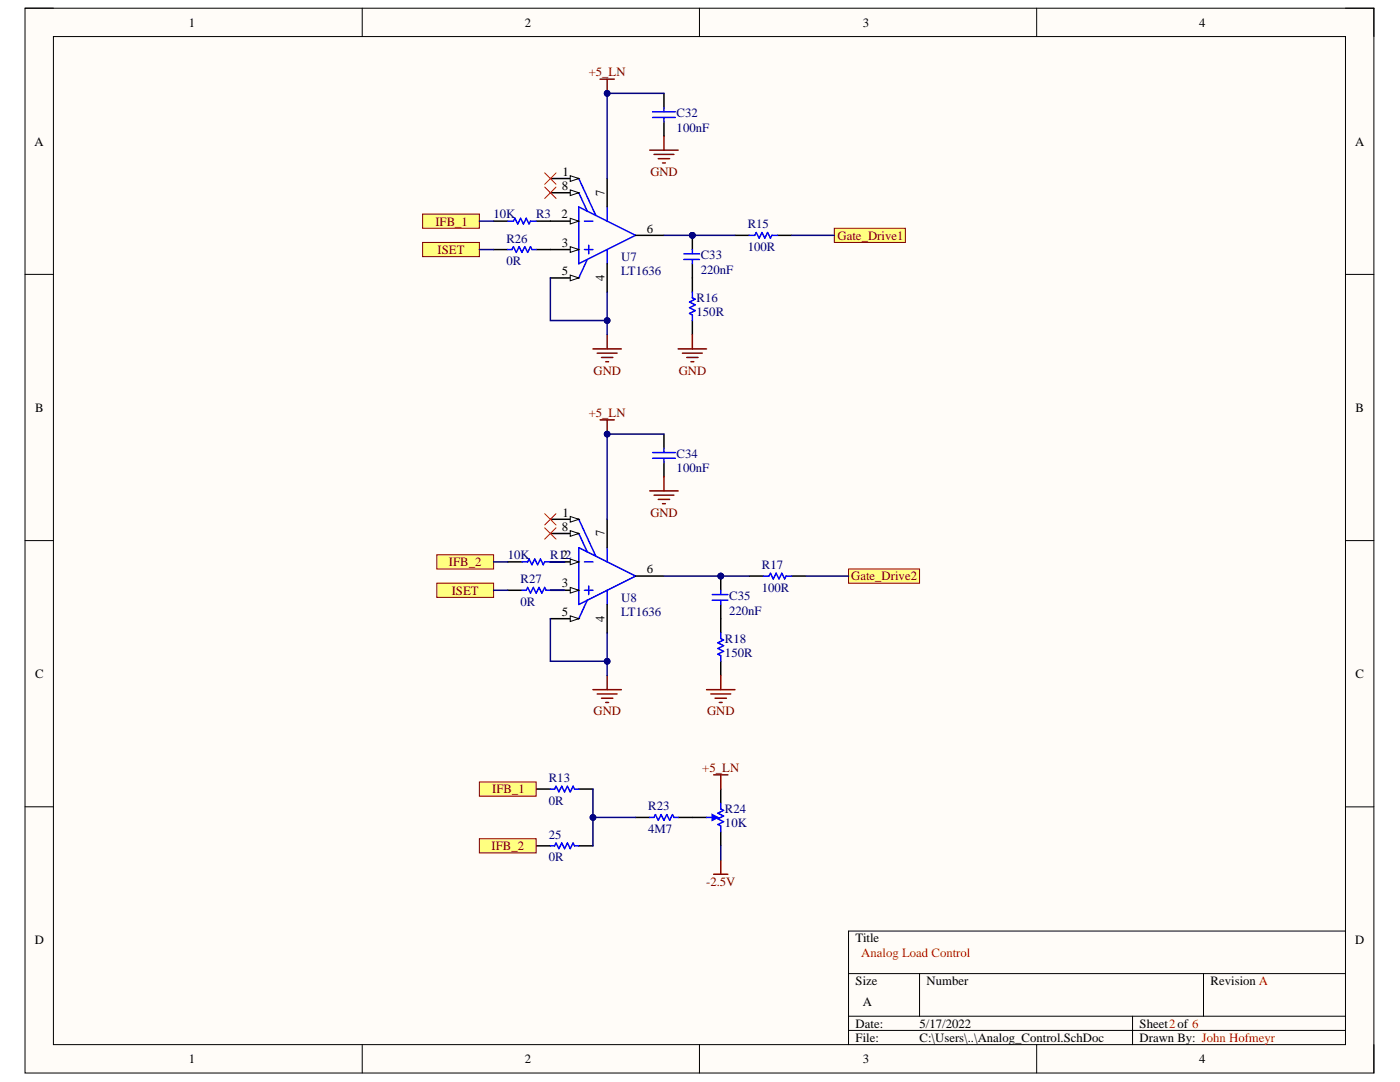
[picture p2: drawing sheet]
<svg xmlns="http://www.w3.org/2000/svg" width="279mm" height="216mm" viewBox="0 0 279 216" stroke-linecap="round" stroke-linejoin="round" font-family="sans-serif">
<defs><g id="words">
<g font-size="2.5">
<text x="37.7" y="5.3">1</text>
<text x="104.8" y="5.3">2</text>
<text x="172.2" y="5.3">3</text>
<text x="239.3" y="5.3">4</text>
<text x="6.9" y="29.1">A</text>
<text x="270.4" y="29.1">A</text>
<text x="112.3" y="35.1">1</text>
<text x="112.1" y="37.9">8</text>
<text x="120.6" y="39" transform="rotate(-90 120.6 39)">7</text>
<text x="112.1" y="43.6">2</text>
<text x="129.1" y="46.4">6</text>
<text x="112.2" y="49.2">3</text>
<text x="112.1" y="54.9">5</text>
<text x="120.6" y="56.1" transform="rotate(-90 120.6 56.1)">4</text>
<text x="7" y="82.2">B</text>
<text x="270.6" y="82.2">B</text>
<text x="112.1" y="105.9">8</text>
<text x="112.3" y="103.1">1</text>
<text x="120.6" y="107" transform="rotate(-90 120.6 107)">7</text>
<text x="112.1" y="111.6">2</text>
<text x="112.2" y="117.2">3</text>
<text x="129.1" y="114.4">6</text>
<text x="112.1" y="122.9">5</text>
<text x="120.6" y="124.1" transform="rotate(-90 120.6 124.1)">4</text>
<text x="7" y="135.3">C</text>
<text x="270.6" y="135.3">C</text>
<text x="6.9" y="188.4">D</text>
<text x="170.7" y="188.1">Title</text>
<text x="270.5" y="188.4">D</text>
<text x="170.7" y="196.6">Size</text>
<text x="184.9" y="196.6">Number</text>
<text x="241.6" y="196.6">Revision A</text>
<text x="172.2" y="200.8">A</text>
<text x="170.7" y="205.1">Date:</text>
<text x="170.7" y="207.9">File:</text>
<text x="183.5" y="205.1">5/17/2022</text>
<text x="183.5" y="207.9">C:\Users\..\Analog_Control.SchDoc</text>
<text x="227.4" y="205.1">Sheet2of 6</text>
<text x="227.4" y="207.9">Drawn By: John Hofmeyr</text>
<text x="37.7" y="212.1">1</text>
<text x="104.8" y="212.1">2</text>
<text x="172.2" y="212.1">3</text>
<text x="239.3" y="212.1">4</text>
</g>
<g font-size="2.5" fill="#800000">
<text x="117.5" y="15.2">+5_LN</text>
<text x="129.8" y="35.1">GND</text>
<text x="86.9" y="45">IFB_1</text>
<text x="167.2" y="47.8">Gate_Drive1</text>
<text x="87.3" y="50.6">ISET</text>
<text x="118.5" y="74.7">GND</text>
<text x="135.5" y="74.7">GND</text>
<text x="117.5" y="83.2">+5_LN</text>
<text x="129.8" y="103.1">GND</text>
<text x="89.6" y="113">IFB_2</text>
<text x="90.2" y="118.6">ISET</text>
<text x="169.9" y="115.8">Gate_Drive2</text>
<text x="118.5" y="142.7">GND</text>
<text x="141.1" y="142.7">GND</text>
<text x="140.2" y="154">+5_LN</text>
<text x="98.2" y="158.3">IFB_1</text>
<text x="98.1" y="169.7">IFB_2</text>
<text x="140.9" y="176.7">-2.5V</text>
</g>
<g font-size="2.5" fill="#000080">
<text x="135" y="23.4">C32</text>
<text x="135" y="26.3">100nF</text>
<text x="98.5" y="43.6">10K</text>
<text x="107" y="43.6">R3</text>
<text x="149.2" y="45.6">R15</text>
<text x="101.1" y="48.4">R26</text>
<text x="101.1" y="52.9">0R</text>
<text x="124" y="52.1">U7</text>
<text x="139.9" y="51.8">C33</text>
<text x="149.2" y="50.1">100R</text>
<text x="124" y="54.9">LT1636</text>
<text x="139.9" y="54.6">220nF</text>
<text x="139" y="60.3">R16</text>
<text x="139" y="63.1">150R</text>
<text x="135" y="91.4">C34</text>
<text x="135" y="94.3">100nF</text>
<text x="101.3" y="111.6">10K</text>
<text x="109.8" y="111.6">R12</text>
<text x="152" y="113.5">R17</text>
<text x="103.9" y="116.4">R27</text>
<text x="145.5" y="119.8">C35</text>
<text x="152" y="118.1">100R</text>
<text x="103.9" y="120.9">0R</text>
<text x="124" y="120">U8</text>
<text x="124" y="122.9">LT1636</text>
<text x="145.5" y="122.6">220nF</text>
<text x="144.7" y="128.3">R18</text>
<text x="144.7" y="131.1">150R</text>
<text x="109.5" y="156">R13</text>
<text x="109.5" y="160.6">0R</text>
<text x="129.4" y="161.7">R23</text>
<text x="109.5" y="167.4">25</text>
<text x="129.4" y="166.2">4M7</text>
<text x="144.7" y="162.3">R24</text>
<text x="144.7" y="165.1">10K</text>
<text x="109.5" y="171.9">0R</text>
</g>
<text font-size="2.5" fill="#f00" x="171.9" y="190.9">Analog Load Control</text>
</g></defs>
<path d="M5 1.6h269.2v212.5h-269.2z" fill-rule="evenodd" fill="#fffcf8"/>
<path d="M5 1.6h269.2v212.5h-269.2z" fill="none" stroke="#000" stroke-width=".2"/>
<path d="M10.7 7.3h257.8v201.1h-257.8z" fill-rule="evenodd" fill="#fffcf8"/>
<g fill="none" stroke="#000" stroke-width=".2">
<path d="M5 1.6h5.7M10.7 7.3h257.8v201.1h-257.8zM72.3 1.6v5.7M139.6 1.6v5.7M206.9 1.6v5.7M268.5 1.6h5.7v5.7M5 54.7h5.7M268.5 54.8h5.7M5 107.9h5.7M268.5 107.9h5.7M5 161h5.7M268.5 161h5.7"/>
<path d="M169.3 194.3h99.2M183.5 194.3v8.5M240.2 194.3v8.5M268.5 185.8h-99.2v22.6M72.3 208.4v5.7M139.6 208.4v5.7M169.3 202.8h99.2M169.3 205.6h99.2M206.9 208.4v5.7M226 202.8v5.6M274.2 208.4v5.7"/>
</g>
<path d="M115.5 38.5l1.7 3.6M115.5 35.6l3.4 7.4M115.5 41.3l11.3 5.7-11.3 5.6zM116.6 44.1h1.7M116.6 49.8h1.7M117.2 51.8l-1.7 3.7M117.5 48.9v1.7M121.2 41.3v2.8M121.2 49.8v2.8" fill="none" stroke="#00f" stroke-width=".3"/>
<path d="M109.8 35.6h5.7" fill="none" stroke="#000" stroke-width=".3"/>
<path d="M113.8 35.1l1.7 .5-1.7 .6z" fill="#f8fcff"/>
<path d="M113.8 35.1l1.7 .5-1.7 .6z" fill="none" stroke="#000" stroke-width=".2"/>
<path d="M109.8 44.1h5.7" fill="none" stroke="#000" stroke-width=".3"/>
<path d="M113.8 43.6l1.7 .5-1.7 .6z" fill="#f8fcff"/>
<path d="M113.8 43.6l1.7 .5-1.7 .6z" fill="none" stroke="#000" stroke-width=".2"/>
<path d="M109.8 49.8h5.7" fill="none" stroke="#000" stroke-width=".3"/>
<path d="M113.8 49.2l1.7 .6-1.7 .6z" fill="#f8fcff"/>
<path d="M113.8 49.2l1.7 .6-1.7 .6z" fill="none" stroke="#000" stroke-width=".2"/>
<path d="M109.8 55.5h5.7M121.2 52.6v5.7" fill="none" stroke="#000" stroke-width=".3"/>
<path d="M113.8 54.9l1.7 .6-1.7 .5z" fill="#f8fcff"/>
<path d="M113.8 54.9l1.7 .6-1.7 .5z" fill="none" stroke="#000" stroke-width=".2"/>
<path d="M109.8 38.5h5.7M121.2 35.6v5.7M126.8 47h5.7" fill="none" stroke="#000" stroke-width=".3"/>
<path d="M113.8 37.9l1.7 .6-1.7 .5z" fill="#f8fcff"/>
<path d="M113.8 37.9l1.7 .6-1.7 .5z" fill="none" stroke="#000" stroke-width=".2"/>
<path d="M119.8 15.8h2.8M121.2 15.8v2.8M118.3 69.6h5.7M119.2 70.5h4M120 71.3h2.3M120.9 72.2h.6M121.2 66.8v2.8" fill="none" stroke="#800000" stroke-width=".3"/>
<circle cx="121.2" cy="18.6" r=".57" fill="#000080"/>
<circle cx="121.2" cy="18.6" r=".57" fill="none" stroke="#000080" stroke-width=".2"/>
<path d="M129.7 30h5.6M130.5 30.8h4M131.4 31.7h2.2M132.2 32.5h.6M132.5 27.1v2.9" fill="none" stroke="#800000" stroke-width=".3"/>
<circle cx="138.2" cy="47" r=".57" fill="#000080"/>
<circle cx="138.2" cy="47" r=".57" fill="none" stroke="#000080" stroke-width=".2"/>
<path d="M138.2 47v2.8M138.2 52.6v2.9" fill="none" stroke="#000" stroke-width=".3"/>
<circle cx="138.2" cy="47" r=".57" fill="#000080"/>
<circle cx="138.2" cy="47" r=".57" fill="none" stroke="#000080" stroke-width=".2"/>
<path d="M136.5 51.8h3.1M136.5 50.6h3.1M138.2 49.8v.8M138.2 51.8v.8M138.2 58.3v1.1l.5 .3-1.1 .6 1.1 .5-1.1 .6 1.1 .6-1.1 .5 .6 .3v1.2M149.5 47h1.1l.3-.6 .6 1.1 .6-1.1 .5 1.1 .6-1.1 .6 1.1 .2-.5h1.2" fill="none" stroke="#00f" stroke-width=".3"/>
<path d="M138.2 55.5v2.8M146.7 47h2.8M155.2 47h2.8M138.2 64v2.8" fill="none" stroke="#000" stroke-width=".3"/>
<path d="M135.3 69.6h5.7M136.2 70.5h4M137 71.3h2.3M137.9 72.2h.6M138.2 66.8v2.8" fill="none" stroke="#800000" stroke-width=".3"/>
<path d="M166.5 45.5h14.2v2.9h-14.2z" fill-rule="evenodd" fill="#ffff80"/>
<path d="M166.5 45.5h14.2v2.9h-14.2z" fill="none" stroke="#800000" stroke-width=".2"/>
<path d="M84.3 42.7h11.4v2.8h-11.4z" fill-rule="evenodd" fill="#ffff80"/>
<path d="M84.3 42.7h11.4v2.8h-11.4z" fill="none" stroke="#800000" stroke-width=".2"/>
<path d="M115.5 109.3l11.3 5.6-11.3 5.7zM115.5 106.5l1.7 3.6M115.5 103.6l3.4 7.4M116.6 112.1h1.7M116.6 117.8h1.7M117.2 119.8l-1.7 3.7M117.5 116.9v1.7M121.2 109.3v2.8M121.2 117.8v2.8" fill="none" stroke="#00f" stroke-width=".3"/>
<path d="M109.8 103.6h5.7" fill="none" stroke="#000" stroke-width=".3"/>
<path d="M113.8 103.1l1.7 .5-1.7 .6z" fill="#f8fcff"/>
<path d="M113.8 103.1l1.7 .5-1.7 .6z" fill="none" stroke="#000" stroke-width=".2"/>
<path d="M109.8 112.1h5.7" fill="none" stroke="#000" stroke-width=".3"/>
<path d="M113.8 111.5l1.7 .6-1.7 .6z" fill="#f8fcff"/>
<path d="M113.8 111.5l1.7 .6-1.7 .6z" fill="none" stroke="#000" stroke-width=".2"/>
<path d="M109.8 117.8h5.7" fill="none" stroke="#000" stroke-width=".3"/>
<path d="M113.8 117.2l1.7 .6-1.7 .5z" fill="#f8fcff"/>
<path d="M113.8 117.2l1.7 .6-1.7 .5z" fill="none" stroke="#000" stroke-width=".2"/>
<path d="M109.8 123.5h5.7M121.2 120.6v5.7" fill="none" stroke="#000" stroke-width=".3"/>
<path d="M113.8 122.9l1.7 .6-1.7 .5z" fill="#f8fcff"/>
<path d="M113.8 122.9l1.7 .6-1.7 .5z" fill="none" stroke="#000" stroke-width=".2"/>
<path d="M109.8 106.5h5.7M121.2 103.6v5.7M126.8 114.9h5.7" fill="none" stroke="#000" stroke-width=".3"/>
<path d="M113.8 105.9l1.7 .6-1.7 .5z" fill="#f8fcff"/>
<path d="M113.8 105.9l1.7 .6-1.7 .5z" fill="none" stroke="#000" stroke-width=".2"/>
<path d="M119.8 83.8h2.8M121.2 83.8v2.8M118.3 137.6h5.7M119.2 138.5h4M120 139.3h2.3M121.2 134.8v2.8M120.9 140.2h.6" fill="none" stroke="#800000" stroke-width=".3"/>
<circle cx="121.2" cy="86.6" r=".57" fill="#000080"/>
<circle cx="121.2" cy="86.6" r=".57" fill="none" stroke="#000080" stroke-width=".2"/>
<path d="M132.5 86.6v2.9M132.5 92.3v2.8" fill="none" stroke="#000" stroke-width=".3"/>
<path d="M130.2 90.3h4.6M130.2 91.4h4.6M132.5 89.5v.8M132.5 91.4v.9" fill="none" stroke="#00f" stroke-width=".3"/>
<path d="M129.7 98h5.6M130.5 98.8h4M131.4 99.7h2.2M132.5 95.1v2.9M132.2 100.5h.6" fill="none" stroke="#800000" stroke-width=".3"/>
<circle cx="143.8" cy="115" r=".57" fill="#000080"/>
<circle cx="143.8" cy="115" r=".57" fill="none" stroke="#000080" stroke-width=".2"/>
<path d="M143.8 114.9v2.9M143.8 120.6v2.9" fill="none" stroke="#000" stroke-width=".3"/>
<circle cx="143.8" cy="115" r=".57" fill="#000080"/>
<circle cx="143.8" cy="115" r=".57" fill="none" stroke="#000080" stroke-width=".2"/>
<path d="M142.1 119.8h3.2M142.1 118.6h3.2M143.8 117.8v.8M143.8 119.8v.8M152.3 114.9h1.2l.3-.5 .5 1.1 .6-1.1 .6 1.1 .5-1.1 .6 1.1 .3-.6h1.1M143.8 126.3v1.1l.6 .3-1.1 .6 1.1 .5-1.1 .6 1.1 .6-1.1 .5 .5 .3v1.1" fill="none" stroke="#00f" stroke-width=".3"/>
<path d="M149.5 114.9h2.8M158 114.9h2.8M143.8 123.5v2.8M143.8 131.9v2.9" fill="none" stroke="#000" stroke-width=".3"/>
<path d="M141 137.6h5.7M141.9 138.5h3.9M142.7 139.3h2.3M143.8 134.8v2.8M143.6 140.2h.5" fill="none" stroke="#800000" stroke-width=".3"/>
<path d="M169.3 113.5h14.2v2.9h-14.2z" fill-rule="evenodd" fill="#ffff80"/>
<path d="M169.3 113.5h14.2v2.9h-14.2z" fill="none" stroke="#800000" stroke-width=".2"/>
<path d="M87.2 110.7h11.3v2.8h-11.3z" fill-rule="evenodd" fill="#ffff80"/>
<path d="M87.2 110.7h11.3v2.8h-11.3z" fill="none" stroke="#800000" stroke-width=".2"/>
<path d="M108.7 34.5l2.3 2.3M108.7 37.3l2.3 2.3M111 34.5l-2.3 2.3M111 37.3l-2.3 2.3M108.7 102.5l2.3 2.2M108.7 105.3l2.3 2.3M111 102.5l-2.3 2.2M111 105.3l-2.3 2.3" fill="none" stroke="#f00" stroke-width=".2"/>
<path d="M132.5 18.6v2.9M132.5 24.3v2.8M98.5 49.8h2.8M107 49.8h2.8M101.3 117.8h2.9M109.8 117.8h2.9" fill="none" stroke="#000" stroke-width=".3"/>
<path d="M130.2 22.3h4.6M130.2 23.4h4.6M132.5 21.5v.8M132.5 23.4v.9M101.3 49.8h.9l.3-.6 .5 1.2 .6-1.2 .6 1.2 .5-1.2 .6 1.2 .6-1.2 .3 .6h.8M104.2 117.8h.8l.3-.6 .6 1.1 .5-1.1 .6 1.1 .6-1.1 .5 1.1 .6-1.1 .3 .6h.8" fill="none" stroke="#00f" stroke-width=".3"/>
<path d="M87.2 116.4h11.3v2.8h-11.3z" fill-rule="evenodd" fill="#ffff80"/>
<path d="M87.2 116.4h11.3v2.8h-11.3z" fill="none" stroke="#800000" stroke-width=".2"/>
<path d="M84.3 48.4h11.4v2.8h-11.4z" fill-rule="evenodd" fill="#ffff80"/>
<path d="M84.3 48.4h11.4v2.8h-11.4z" fill="none" stroke="#800000" stroke-width=".2"/>
<path d="M143.8 157.4v2.9M138.2 163.1h2.8M143.8 165.9v2.9" fill="none" stroke="#000" stroke-width=".3"/>
<path d="M141 163.1h1.1M143.8 160.3v1.1l.6 .3-1.1 .6 1.1 .5-1.1 .6 1.1 .6-1.1 .5 .5 .3v1.1" fill="none" stroke="#00f" stroke-width=".3"/>
<path d="M142.1 162.5l1.2 .6-1.2 .6z" fill="#00f"/>
<path d="M109.8 157.4h.9l.3-.5 .5 1.1 .6-1.1 .6 1.1 .5-1.1 .6 1.1 .6-1.1 .3 .5h.8M129.7 163.1h.8l.3-.6 .6 1.2 .5-1.2 .6 1.2 .6-1.2 .5 1.2 .6-1.2 .3 .6h.8M142.1 162.5l1.2 .6-1.2 .6z" fill="none" stroke="#00f" stroke-width=".3"/>
<path d="M107 157.4h2.8M115.5 157.4h2.8M126.8 163.1h2.9M135.3 163.1h2.9" fill="none" stroke="#000" stroke-width=".3"/>
<path d="M142.4 154.6h2.9M143.8 154.6v2.8M142.4 174.4h2.9M143.8 171.6v2.8" fill="none" stroke="#800000" stroke-width=".3"/>
<path d="M95.7 156h11.3v2.9h-11.3z" fill-rule="evenodd" fill="#ffff80"/>
<path d="M95.7 156h11.3v2.9h-11.3z" fill="none" stroke="#800000" stroke-width=".2"/>
<path d="M98.5 44.1h2.8M107 44.1h2.8M101.3 112.1h2.9M109.8 112.1h2.9M107 168.8h2.8M115.5 168.8h2.8" fill="none" stroke="#000" stroke-width=".3"/>
<path d="M101.3 44.1h1.2l.3-.5 .5 1.1 .6-1.1 .6 1.1 .5-1.1 .6 1.1 .3-.6h1.1M104.2 112.1h1.1l.3-.6 .6 1.2 .5-1.2 .6 1.2 .6-1.2 .5 1.2 .3-.6h1.1M109.8 168.8h.9l.3-.6 .5 1.1 .6-1.1 .6 1.1 .5-1.1 .6 1.1 .6-1.1 .3 .6h.8" fill="none" stroke="#00f" stroke-width=".3"/>
<path d="M95.7 167.4h11.3v2.8h-11.3z" fill-rule="evenodd" fill="#ffff80"/>
<path d="M95.7 167.4h11.3v2.8h-11.3z" fill="none" stroke="#800000" stroke-width=".2"/>
<path d="M95.7 49.8h2.8M95.7 44.1h2.8M109.8 55.5v8.5h11.4M98.5 112.1h2.8M98.5 117.8h2.8M109.8 112.1h2.9M109.8 117.8h2.9" fill="none" stroke="#000080" stroke-width=".3"/>
<circle cx="121.2" cy="64" r=".57" fill="#000080"/>
<circle cx="121.2" cy="64" r=".57" fill="none" stroke="#000080" stroke-width=".2"/>
<path d="M132.5 86.6h-11.3v17" fill="none" stroke="#000080" stroke-width=".3"/>
<circle cx="121.2" cy="86.6" r=".57" fill="#000080"/>
<circle cx="121.2" cy="86.6" r=".57" fill="none" stroke="#000080" stroke-width=".2"/>
<path d="M118.3 163.1h8.5" fill="none" stroke="#000080" stroke-width=".3"/>
<circle cx="118.3" cy="163.1" r=".57" fill="#000080"/>
<circle cx="118.3" cy="163.1" r=".57" fill="none" stroke="#000080" stroke-width=".2"/>
<path d="M132.5 18.6h-11.3v17" fill="none" stroke="#000080" stroke-width=".3"/>
<circle cx="121.2" cy="18.6" r=".57" fill="#000080"/>
<circle cx="121.2" cy="18.6" r=".57" fill="none" stroke="#000080" stroke-width=".2"/>
<path d="M132.5 114.9h17" fill="none" stroke="#000080" stroke-width=".3"/>
<circle cx="143.8" cy="115" r=".57" fill="#000080"/>
<circle cx="143.8" cy="115" r=".57" fill="none" stroke="#000080" stroke-width=".2"/>
<path d="M132.5 47h14.2" fill="none" stroke="#000080" stroke-width=".3"/>
<circle cx="138.2" cy="47" r=".57" fill="#000080"/>
<circle cx="138.2" cy="47" r=".57" fill="none" stroke="#000080" stroke-width=".2"/>
<path d="M158 47h8.5M160.8 114.9h8.5M121.2 126.3v5.6" fill="none" stroke="#000080" stroke-width=".3"/>
<circle cx="121.2" cy="131.9" r=".57" fill="#000080"/>
<circle cx="121.2" cy="131.9" r=".57" fill="none" stroke="#000080" stroke-width=".2"/>
<path d="M118.3 157.4v11.4" fill="none" stroke="#000080" stroke-width=".3"/>
<circle cx="118.3" cy="163.1" r=".57" fill="#000080"/>
<circle cx="118.3" cy="163.1" r=".57" fill="none" stroke="#000080" stroke-width=".2"/>
<path d="M121.2 58.3v8.5" fill="none" stroke="#000080" stroke-width=".3"/>
<circle cx="121.2" cy="64" r=".57" fill="#000080"/>
<circle cx="121.2" cy="64" r=".57" fill="none" stroke="#000080" stroke-width=".2"/>
<path d="M109.8 123.5v8.4h11.4v2.9M143.8 168.8v2.8" fill="none" stroke="#000080" stroke-width=".3"/>
<circle cx="121.2" cy="131.9" r=".57" fill="#000080"/>
<circle cx="121.2" cy="131.9" r=".57" fill="none" stroke="#000080" stroke-width=".2"/>
<use href="#words"/>
</svg>
